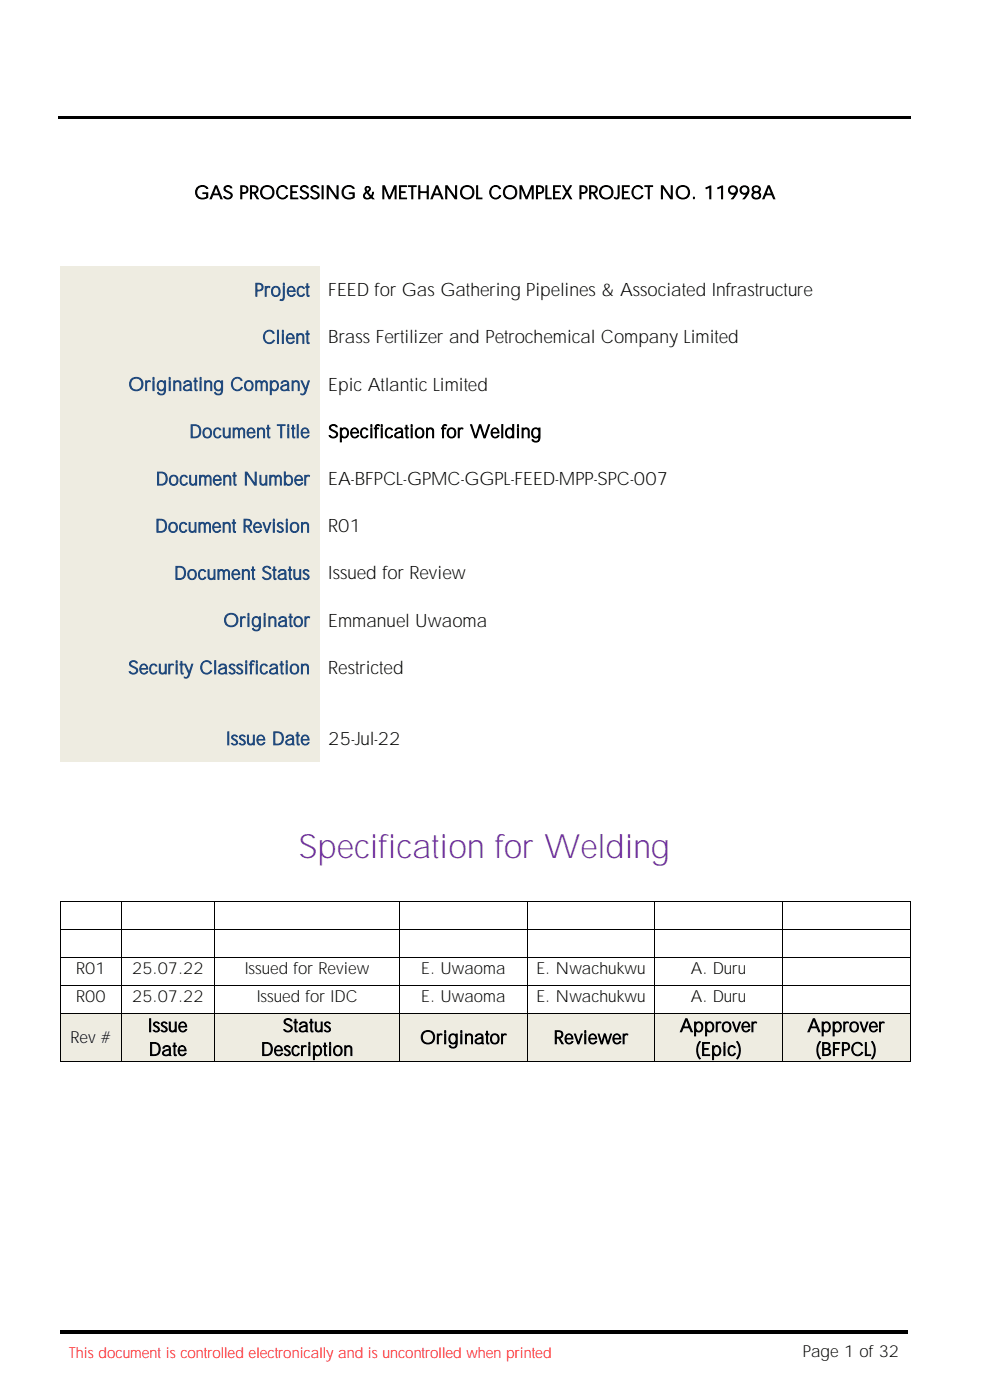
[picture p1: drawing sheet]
<svg xmlns="http://www.w3.org/2000/svg" width="210mm" height="297mm" viewBox="0 0 210 297" stroke-linecap="round" stroke-linejoin="round" font-family="sans-serif">
<defs><g id="words">
<text font-size="7.1" fill="#7030a0" x="63.3" y="181.7">Specification for Welding</text>
<g font-size="3.9">
<text x="41.2" y="42.1">GAS PROCESSING &amp; METHANOL COMPLEX PROJECT NO. 11998A</text>
<text x="69.5" y="62.8">FEED for Gas Gathering Pipelines &amp; Associated Infrastructure</text>
<text x="69.5" y="72.8">Brass Fertilizer and Petrochemical Company Limited</text>
<text x="69.5" y="82.8">Epic Atlantic Limited</text>
<text x="69.5" y="92.8">Specification for Welding</text>
<text x="69.5" y="102.8">EA-BFPCL-GPMC-GGPL-FEED-MPP-SPC-007</text>
<text x="69.5" y="112.8">R01</text>
<text x="69.5" y="122.8">Issued for Review</text>
<text x="69.5" y="132.8">Emmanuel Uwaoma</text>
<text x="69.5" y="142.8">Restricted</text>
<text x="69.5" y="157.8">25-Jul-22</text>
<text x="31.3" y="218.6">Issue</text>
<text x="59.9" y="218.6">Status</text>
<text x="89" y="221.2">Originator</text>
<text x="117.3" y="221.2">Reviewer</text>
<text x="144" y="218.6">Approver</text>
<text x="171" y="218.6">Approver</text>
<text x="31.5" y="223.7">Date</text>
<text x="55.3" y="223.7">Description</text>
<text x="147.3" y="223.7">(Epic)</text>
<text x="172.7" y="223.7">(BFPCL)</text>
</g>
<g font-size="3.9" fill="#1f497d">
<text x="53.9" y="62.8">Project</text>
<text x="55.6" y="72.8">Client</text>
<text x="27.2" y="82.8">Originating Company</text>
<text x="40.1" y="92.8">Document Title</text>
<text x="33" y="102.8">Document Number</text>
<text x="32.9" y="112.8">Document Revision</text>
<text x="36.9" y="122.8">Document Status</text>
<text x="47.3" y="132.8">Originator</text>
<text x="27.2" y="142.8">Security Classification</text>
<text x="47.9" y="157.8">Issue Date</text>
</g>
<g font-size="3.5">
<text x="16.1" y="206.5">R01</text>
<text x="28" y="206.5">25.07.22</text>
<text x="51.8" y="206.5">Issued for Review</text>
<text x="89.2" y="206.5">E. Uwaoma</text>
<text x="113.6" y="206.5">E. Nwachukwu</text>
<text x="146.3" y="206.5">A. Duru</text>
<text x="16.1" y="212.4">R00</text>
<text x="28" y="212.4">25.07.22</text>
<text x="54.4" y="212.4">Issued for IDC</text>
<text x="89.2" y="212.4">E. Uwaoma</text>
<text x="113.6" y="212.4">E. Nwachukwu</text>
<text x="146.3" y="212.4">A. Duru</text>
<text x="14.9" y="221.1">Rev #</text>
<text x="170" y="287.6">Page 1 of 32</text>
</g>
<text font-size="3.2" fill="#f00" x="14.6" y="287.7">This document is controlled electronically and is uncontrolled when printed</text>
</g></defs>
<g fill="#000">
<path d="M12.4 24.6h60v.5h-60z" fill-rule="evenodd"/>
<path d="M72.2 24.6h.5v.5h-.5z" fill-rule="evenodd"/>
<path d="M72.7 24.6h59.5v.5h-59.5z" fill-rule="evenodd"/>
<path d="M131.9 24.6h.5v.5h-.5z" fill-rule="evenodd"/>
<path d="M132.4 24.6h60.4v.5h-60.4z" fill-rule="evenodd"/>
<path d="M12.7 281.8h139.9v.8h-139.9z" fill-rule="evenodd"/>
<path d="M152.6 281.8h.8v.8h-.8z" fill-rule="evenodd"/>
<path d="M153.4 281.8h39v.8h-39z" fill-rule="evenodd"/>
</g>
<g fill="#eeece1">
<path d="M12.7 56.4h54.9v10h-54.9z" fill-rule="evenodd"/>
<path d="M14.6 58.9h51.1v5h-51.1z" fill-rule="evenodd"/>
<path d="M12.7 66.4h54.9v10h-54.9z" fill-rule="evenodd"/>
<path d="M14.6 68.9h51.1v5h-51.1z" fill-rule="evenodd"/>
<path d="M12.7 76.4h54.9v10h-54.9z" fill-rule="evenodd"/>
<path d="M14.6 78.9h51.1v5h-51.1z" fill-rule="evenodd"/>
<path d="M12.7 86.4h54.9v10h-54.9z" fill-rule="evenodd"/>
<path d="M14.6 88.9h51.1v5h-51.1z" fill-rule="evenodd"/>
<path d="M12.7 96.4h54.9v10h-54.9z" fill-rule="evenodd"/>
<path d="M14.6 98.9h51.1v5h-51.1z" fill-rule="evenodd"/>
<path d="M12.7 106.4h54.9v10h-54.9z" fill-rule="evenodd"/>
<path d="M14.6 108.9h51.1v5h-51.1z" fill-rule="evenodd"/>
<path d="M12.7 116.4h54.9v10h-54.9z" fill-rule="evenodd"/>
<path d="M14.6 118.9h51.1v5h-51.1z" fill-rule="evenodd"/>
<path d="M12.7 126.4h54.9v10h-54.9z" fill-rule="evenodd"/>
<path d="M14.6 128.9h51.1v5h-51.1z" fill-rule="evenodd"/>
<path d="M12.7 136.4h54.9v10h-54.9z" fill-rule="evenodd"/>
<path d="M14.6 138.9h51.1v5.1h-51.1z" fill-rule="evenodd"/>
<path d="M12.7 146.4h54.9v5.1h-54.9z" fill-rule="evenodd"/>
<path d="M14.6 146.4h51.1v5.1h-51.1z" fill-rule="evenodd"/>
<path d="M12.7 151.5h54.9v10h-54.9z" fill-rule="evenodd"/>
<path d="M14.6 153.9h51.1v5.1h-51.1z" fill-rule="evenodd"/>
</g>
<g fill="#000">
<path d="M12.7 190.9h.2v.2h-.2z" fill-rule="evenodd"/>
<path d="M12.7 190.9h.2v.2h-.2z" fill-rule="evenodd"/>
<path d="M12.7 196.8h.2v.2h-.2z" fill-rule="evenodd"/>
<path d="M25.7 190.9h.1v.2h-.1z" fill-rule="evenodd"/>
<path d="M25.7 196.8h.1v.2h-.1z" fill-rule="evenodd"/>
<path d="M45.3 190.9h.2v.2h-.2z" fill-rule="evenodd"/>
<path d="M45.3 196.8h.2v.2h-.2z" fill-rule="evenodd"/>
<path d="M84.6 190.9h.2v.2h-.2z" fill-rule="evenodd"/>
<path d="M84.6 196.8h.2v.2h-.2z" fill-rule="evenodd"/>
<path d="M111.6 190.9h.2v.2h-.2z" fill-rule="evenodd"/>
<path d="M111.6 196.8h.2v.2h-.2z" fill-rule="evenodd"/>
<path d="M138.6 190.9h.2v.2h-.2z" fill-rule="evenodd"/>
<path d="M138.6 196.8h.2v.2h-.2z" fill-rule="evenodd"/>
<path d="M165.6 190.9h.2v.2h-.2z" fill-rule="evenodd"/>
<path d="M165.6 196.8h.2v.2h-.2z" fill-rule="evenodd"/>
<path d="M192.7 190.9h.1v.2h-.1z" fill-rule="evenodd"/>
<path d="M192.7 190.9h.1v.2h-.1z" fill-rule="evenodd"/>
<path d="M192.7 196.8h.1v.2h-.1z" fill-rule="evenodd"/>
<path d="M12.7 202.8h.2v.1h-.2z" fill-rule="evenodd"/>
<path d="M12.7 208.7h.2v.1h-.2z" fill-rule="evenodd"/>
<path d="M25.7 202.8h.1v.1h-.1z" fill-rule="evenodd"/>
<path d="M25.7 208.7h.1v.1h-.1z" fill-rule="evenodd"/>
<path d="M45.3 202.8h.2v.1h-.2z" fill-rule="evenodd"/>
<path d="M45.3 208.7h.2v.1h-.2z" fill-rule="evenodd"/>
<path d="M84.6 202.8h.2v.1h-.2z" fill-rule="evenodd"/>
<path d="M84.6 208.7h.2v.1h-.2z" fill-rule="evenodd"/>
<path d="M111.6 202.8h.2v.1h-.2z" fill-rule="evenodd"/>
<path d="M111.6 208.7h.2v.1h-.2z" fill-rule="evenodd"/>
<path d="M138.6 202.8h.2v.1h-.2z" fill-rule="evenodd"/>
<path d="M138.6 208.7h.2v.1h-.2z" fill-rule="evenodd"/>
<path d="M165.6 202.8h.2v.1h-.2z" fill-rule="evenodd"/>
<path d="M165.6 208.7h.2v.1h-.2z" fill-rule="evenodd"/>
<path d="M192.7 202.8h.1v.1h-.1z" fill-rule="evenodd"/>
<path d="M192.7 208.7h.1v.1h-.1z" fill-rule="evenodd"/>
</g>
<g fill="none" stroke="#000" stroke-width=".21">
<path d="M12.8 191.1v5.7M12.8 197v5.8M12.9 191h12.8M12.9 196.9h12.8M25.7 191.1v5.7M25.7 197v5.8M25.8 191h19.5M25.8 196.9h19.5M45.4 191.1v5.7M45.4 197v5.8M45.5 191h39.1M45.5 196.9h39.1"/>
<path d="M84.7 191.1v5.7M84.7 197v5.8M84.8 191h26.8M84.8 196.9h26.8M111.7 191.1v5.7M111.7 197v5.8M111.8 191h26.8M111.8 196.9h26.8M138.7 191.1v5.7M138.7 197v5.8M138.8 191h26.8M138.8 196.9h26.8"/>
<path d="M165.7 191.1v5.7M165.7 197v5.8M165.8 191h26.9M165.8 196.9h26.9M192.7 191.1v5.7M192.7 197v5.8M12.8 202.9v5.8M12.8 208.8v5.8M12.9 202.8h12.8M12.9 208.7h12.8M25.7 202.9v5.8M25.7 208.8v5.8"/>
<path d="M25.8 202.8h19.5M25.8 208.7h19.5M45.4 202.9v5.8M45.4 208.8v5.8M45.5 202.8h39.1M45.5 208.7h39.1M84.7 202.9v5.8M84.7 208.8v5.8M84.8 202.8h26.8M84.8 208.7h26.8M111.7 202.9v5.8M111.7 208.8v5.8"/>
<path d="M111.8 202.8h26.8M111.8 208.7h26.8M138.7 202.9v5.8M138.7 208.8v5.8M138.8 202.8h26.8M138.8 208.7h26.8M165.7 202.9v5.8M165.7 208.8v5.8M165.8 202.8h26.9M165.8 208.7h26.9M192.7 202.9v5.8M192.7 208.8v5.8"/>
</g>
<g fill="#eeece1">
<path d="M12.9 214.7h12.8v10.1h-12.8z" fill-rule="evenodd"/>
<path d="M14.7 217.5h9.1v4.6h-9.1z" fill-rule="evenodd"/>
<path d="M25.8 214.7h19.5v10.1h-19.5z" fill-rule="evenodd"/>
<path d="M27.7 214.7h15.8v5.1h-15.8z" fill-rule="evenodd"/>
<path d="M27.7 219.8h15.8v5h-15.8z" fill-rule="evenodd"/>
<path d="M45.5 214.7h39.1v10.1h-39.1z" fill-rule="evenodd"/>
<path d="M47.3 214.7h35.5v5.1h-35.5z" fill-rule="evenodd"/>
<path d="M47.3 219.8h35.5v5h-35.5z" fill-rule="evenodd"/>
<path d="M84.8 214.7h26.8v10.1h-26.8z" fill-rule="evenodd"/>
<path d="M86.6 217.3h23.2v5h-23.2z" fill-rule="evenodd"/>
<path d="M111.8 214.7h26.8v10.1h-26.8z" fill-rule="evenodd"/>
<path d="M113.6 217.3h23.2v5h-23.2z" fill-rule="evenodd"/>
<path d="M138.8 214.7h26.8v10.1h-26.8z" fill-rule="evenodd"/>
<path d="M140.6 214.7h23.2v5.1h-23.2z" fill-rule="evenodd"/>
<path d="M140.6 219.8h23.2v5h-23.2z" fill-rule="evenodd"/>
<path d="M165.8 214.7h26.9v10.1h-26.9z" fill-rule="evenodd"/>
<path d="M167.6 214.7h23.2v5.1h-23.2z" fill-rule="evenodd"/>
<path d="M167.6 219.8h23.2v5h-23.2z" fill-rule="evenodd"/>
</g>
<g fill="#000">
<path d="M12.7 214.6h.2v.1h-.2z" fill-rule="evenodd"/>
<path d="M25.7 214.6h.1v.1h-.1z" fill-rule="evenodd"/>
<path d="M45.3 214.6h.2v.1h-.2z" fill-rule="evenodd"/>
<path d="M84.6 214.6h.2v.1h-.2z" fill-rule="evenodd"/>
<path d="M111.6 214.6h.2v.1h-.2z" fill-rule="evenodd"/>
<path d="M138.6 214.6h.2v.1h-.2z" fill-rule="evenodd"/>
<path d="M165.6 214.6h.2v.1h-.2z" fill-rule="evenodd"/>
<path d="M192.7 214.6h.1v.1h-.1z" fill-rule="evenodd"/>
<path d="M12.7 224.8h.2v.2h-.2z" fill-rule="evenodd"/>
<path d="M12.7 224.8h.2v.2h-.2z" fill-rule="evenodd"/>
<path d="M25.7 224.8h.1v.2h-.1z" fill-rule="evenodd"/>
<path d="M45.3 224.8h.2v.2h-.2z" fill-rule="evenodd"/>
<path d="M84.6 224.8h.2v.2h-.2z" fill-rule="evenodd"/>
<path d="M111.6 224.8h.2v.2h-.2z" fill-rule="evenodd"/>
<path d="M138.6 224.8h.2v.2h-.2z" fill-rule="evenodd"/>
<path d="M165.6 224.8h.2v.2h-.2z" fill-rule="evenodd"/>
<path d="M192.7 224.8h.1v.2h-.1z" fill-rule="evenodd"/>
<path d="M192.7 224.8h.1v.2h-.1z" fill-rule="evenodd"/>
</g>
<g fill="none" stroke="#000" stroke-width=".21">
<path d="M12.8 214.7v10.1M12.9 214.7h12.8M25.7 214.7v10.1M25.8 214.7h19.5M45.4 214.7v10.1M45.5 214.7h39.1M84.7 214.7v10.1M84.8 214.7h26.8M111.7 214.7v10.1M111.8 214.7h26.8M138.7 214.7v10.1M138.8 214.7h26.8"/>
<path d="M165.7 214.7v10.1M165.8 214.7h26.9M192.7 214.7v10.1M12.9 224.9h12.8M25.8 224.9h19.5M45.5 224.9h39.1M84.8 224.9h26.8M111.8 224.9h26.8M138.8 224.9h26.8M165.8 224.9h26.9"/>
</g>
<use href="#words"/>
</svg>
